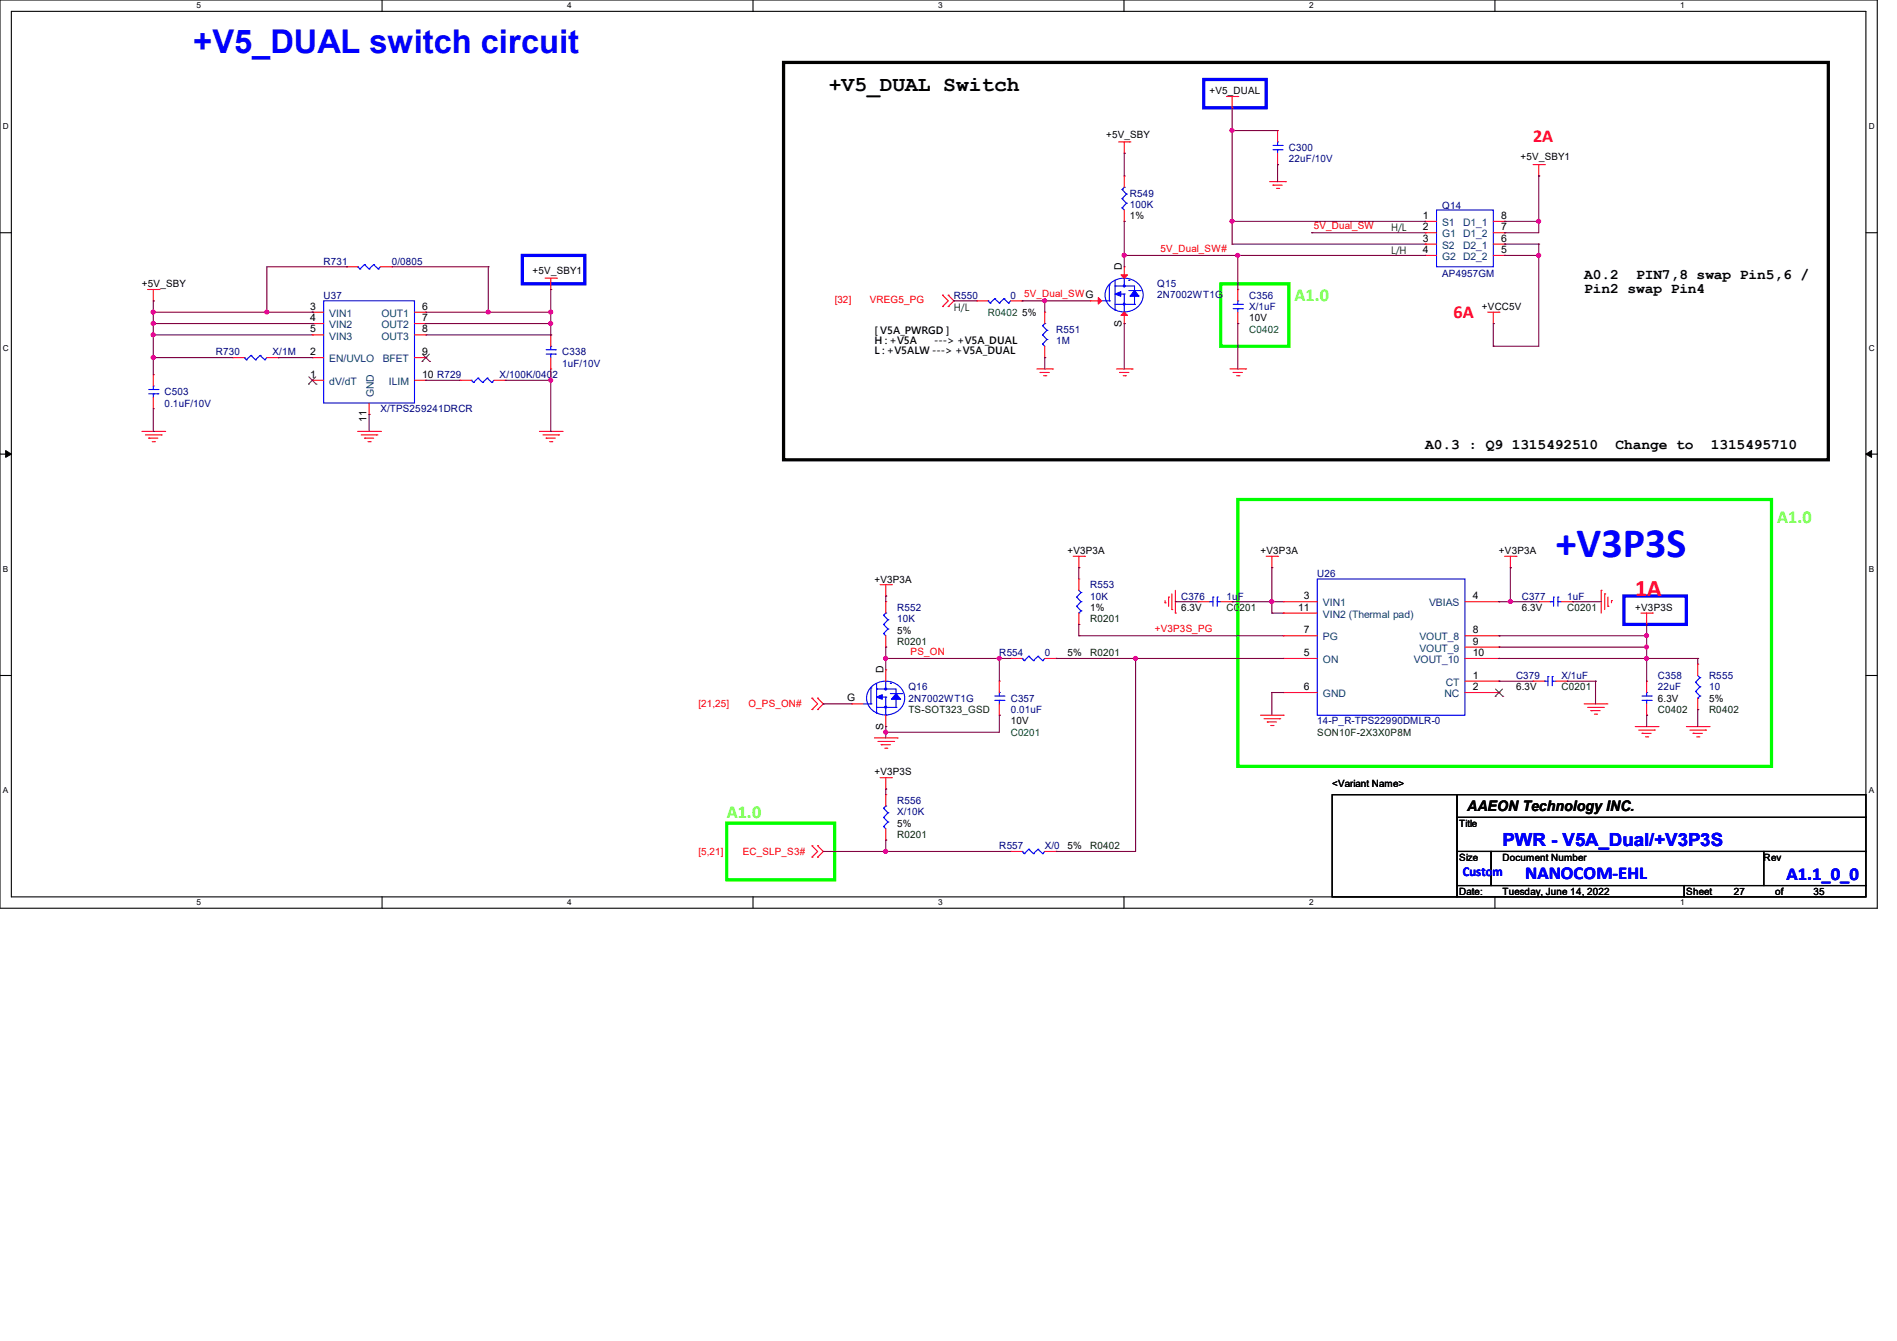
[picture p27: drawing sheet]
<svg xmlns="http://www.w3.org/2000/svg" width="297mm" height="210mm" viewBox="0 0 297 210" stroke-linecap="round" stroke-linejoin="round" font-family="sans-serif">
<defs><g id="words">
<text font-size="6.6" fill="#00f" x="243.6" y="87.2">+V3P3S</text>
<text font-size="5.1" fill="#00f" x="30.2" y="8.3">+V5_DUAL switch circuit</text>
<text font-size="3.7" fill="#f00" x="256" y="93.3">1A</text>
<text font-size="3.3" x="129.8" y="14.3">+V5_DUAL Switch</text>
<g font-size="2.8" fill="#f00">
<text x="240" y="22.3">2A</text>
<text x="227.6" y="49.8">6A</text>
</g>
<g font-size="2.8" fill="#80ff00">
<text x="202.7" y="47.2">A1.0</text>
<text x="278.3" y="81.8">A1.0</text>
<text x="113.8" y="128.1">A1.0</text>
</g>
<g font-size="2.8" fill="#00f">
<text x="235.2" y="132.4">PWR - V5A_Dual/+V3P3S</text>
<text x="238.8" y="137.7">NANOCOM-EHL</text>
<text x="279.7" y="137.8">A1.1_0_0</text>
</g>
<g font-size="2.3">
<text x="248" y="43.6">A0.2</text>
<text x="248" y="45.9">Pin2 swap Pin4</text>
<text x="256.2" y="43.6">PIN7,8 swap Pin5,6 /</text>
<text x="223.1" y="70.3">A0.3 : Q9 1315492510</text>
<text x="252.9" y="70.3">Change to</text>
<text x="267.9" y="70.3">1315495710</text>
<text x="229.7" y="127.1">AAEON Technology INC.</text>
</g>
<text font-size="2.1" fill="#00f" x="229" y="137.2">Custom</text>
<g font-size="1.6">
<text x="189.4" y="14.8">+V5_DUAL</text>
<text x="173.2" y="21.5">+5V_SBY</text>
<text x="238.1" y="25.1">+5V_SBY1</text>
<text x="176.9" y="34.3">1%</text>
<text x="222.8" y="34.3">1</text>
<text x="235" y="34.3">8</text>
<text x="222.8" y="36.1">2</text>
<text x="222.8" y="37.8">3</text>
<text x="222.8" y="39.6">4</text>
<text x="235" y="36.1">7</text>
<text x="235" y="37.8">6</text>
<text x="235" y="39.6">5</text>
<text x="22.2" y="45">+5V_SBY</text>
<text x="83.4" y="42.9">+5V_SBY1</text>
<text x="175.6" y="42.3" transform="rotate(-90 175.6 42.3)">D</text>
<text x="48.6" y="48.5">3</text>
<text x="48.6" y="50.3">4</text>
<text x="48.6" y="52.1">5</text>
<text x="66.1" y="48.5">6</text>
<text x="66.1" y="50.3">7</text>
<text x="66.1" y="52.1">8</text>
<text x="136.9" y="52.2">[ V5A_PWRGD ]</text>
<text x="136.9" y="53.8">H : +V5A</text>
<text x="146.3" y="53.8">---&gt; +V5A_DUAL</text>
<text x="160" y="49.4">5%</text>
<text x="175.6" y="51.2" transform="rotate(-90 175.6 51.2)">S</text>
<text x="195.6" y="50.3">10V</text>
<text x="232" y="48.6">+VCC5V</text>
<text x="48.6" y="59.2">1</text>
<text x="48.6" y="55.6">2</text>
<text x="66.1" y="55.6">9</text>
<text x="66.1" y="59.2">10 R729</text>
<text x="136.9" y="55.4">L : +V5ALW ---&gt; +V5A_DUAL</text>
<text x="57.4" y="66.1" transform="rotate(-90 57.4 66.1)">11</text>
<text x="167.1" y="86.8">+V3P3A</text>
<text x="197.4" y="86.8">+V3P3A</text>
<text x="234.7" y="86.8">+V3P3A</text>
<text x="136.9" y="91.2">+V3P3A</text>
<text x="170.7" y="95.7">1%</text>
<text x="184.9" y="95.7">6.3V</text>
<text x="203.2" y="95.6">11</text>
<text x="204.1" y="93.9">3</text>
<text x="230.6" y="93.9">4</text>
<text x="238.3" y="95.7">6.3V</text>
<text x="256" y="95.7">+V3P3S</text>
<text x="140.5" y="99.2">5%</text>
<text x="204.1" y="99.2">7</text>
<text x="230.6" y="99.2">8</text>
<text x="230.6" y="101">9</text>
<text x="138.3" y="105.5" transform="rotate(-90 138.3 105.5)">D</text>
<text x="167.1" y="102.8">5%</text>
<text x="204.1" y="102.7">5</text>
<text x="230.6" y="106.3">1</text>
<text x="230.6" y="102.7">10</text>
<text x="132.6" y="109.9">G</text>
<text x="158.2" y="113.5">10V</text>
<text x="204.1" y="108.1">6</text>
<text x="230.6" y="108.1">2</text>
<text x="237.4" y="108.1">6.3V</text>
<text x="259.6" y="109.9">6.3V</text>
<text x="267.6" y="109.9">5%</text>
<text x="138.3" y="114.3" transform="rotate(-90 138.3 114.3)">S</text>
<text x="136.9" y="121.5">+V3P3S</text>
<text x="208.6" y="123.2">&lt;Variant Name&gt;</text>
<text x="140.5" y="129.5">5%</text>
<text x="228.5" y="129.5">Title</text>
<text x="167.1" y="133">5%</text>
<text x="228.5" y="134.8">Size</text>
<text x="235.2" y="134.8">Document Number</text>
<text x="276.1" y="134.8">Rev</text>
<text x="228.5" y="140.1">Date:</text>
<text x="235.2" y="140.1">Tuesday, June 14, 2022</text>
<text x="264" y="140.1">Sheet</text>
<text x="271.5" y="140.1">27</text>
<text x="277.9" y="140.1">of</text>
<text x="283.9" y="140.1">35</text>
</g>
<g font-size="1.6" fill="#000080">
<text x="201.8" y="23.7">C300</text>
<text x="201.8" y="25.4">22uF/10V</text>
<text x="176.9" y="30.8">R549</text>
<text x="176.9" y="32.6">100K</text>
<text x="225.8" y="32.7">Q14</text>
<text x="50.7" y="41.4">R731</text>
<text x="61.3" y="41.4">0/0805</text>
<text x="50.7" y="46.8">U37</text>
<text x="149.4" y="46.8">R550</text>
<text x="158.2" y="46.8">0</text>
<text x="181.2" y="45">Q15</text>
<text x="181.2" y="46.6">2N7002WT1G</text>
<text x="195.6" y="46.8">C356</text>
<text x="225.8" y="43.4">AP4957GM</text>
<text x="165.4" y="52.1">R551</text>
<text x="165.4" y="53.9">1M</text>
<text x="195.6" y="48.6">X/1uF</text>
<text x="33.8" y="55.7">R730</text>
<text x="42.7" y="55.7">X/1M</text>
<text x="78.2" y="59.2">X/100K/0402</text>
<text x="88" y="55.7">C338</text>
<text x="88" y="57.4">1uF/10V</text>
<text x="25.8" y="61.9">C503</text>
<text x="25.8" y="63.7">0.1uF/10V</text>
<text x="59.6" y="64.6">X/TPS259241DRCR</text>
<text x="140.5" y="95.7">R552</text>
<text x="170.7" y="92.1">R553</text>
<text x="170.7" y="93.9">10K</text>
<text x="184.9" y="93.9">C376</text>
<text x="192" y="93.9">1uF</text>
<text x="206.2" y="90.3">U26</text>
<text x="238.3" y="93.9">C377</text>
<text x="245.4" y="93.9">1uF</text>
<text x="140.5" y="97.4">10K</text>
<text x="156.5" y="102.8">R554</text>
<text x="163.6" y="102.8">0</text>
<text x="237.4" y="106.3">C379</text>
<text x="244.5" y="106.3">X/1uF</text>
<text x="259.6" y="106.3">C358</text>
<text x="267.6" y="106.3">R555</text>
<text x="142.2" y="108.1">Q16</text>
<text x="142.2" y="109.9">2N7002WT1G</text>
<text x="158.2" y="109.9">C357</text>
<text x="158.2" y="111.7">0.01uF</text>
<text x="206.2" y="113.5">14-P_R-TPS22990DMLR-0</text>
<text x="259.6" y="108.1">22uF</text>
<text x="267.6" y="108.1">10</text>
<text x="140.5" y="125.9">R556</text>
<text x="140.5" y="127.7">X/10K</text>
<text x="156.5" y="133">R557</text>
<text x="163.6" y="133">X/0</text>
</g>
<g font-size="1.6" fill="#f00">
<text x="205.7" y="35.9">5V_Dual_SW</text>
<text x="181.7" y="39.5">5V_Dual_SW#</text>
<text x="130.7" y="47.5">[32]</text>
<text x="136.2" y="47.5">VREG5_PG</text>
<text x="160.4" y="46.6">5V_Dual_SWG</text>
<text x="180.8" y="99">+V3P3S_PG</text>
<text x="142.6" y="102.6">PS_ON</text>
<text x="109.3" y="110.8">[21,25]</text>
<text x="117.2" y="110.8">O_PS_ON#</text>
<text x="109.3" y="133.9">[5,21]</text>
<text x="116.3" y="133.9">EC_SLP_S3#</text>
</g>
<g font-size="1.6" fill="#004080">
<text x="225.8" y="35.4">S1</text>
<text x="229.1" y="35.4">D1_1</text>
<text x="225.8" y="37.2">G1 D1_2</text>
<text x="225.8" y="38.9">S2</text>
<text x="225.8" y="40.7">G2 D2_2</text>
<text x="229.1" y="38.9">D2_1</text>
<text x="51.6" y="49.6">VIN1</text>
<text x="51.6" y="51.4">VIN2</text>
<text x="51.6" y="53.2">VIN3</text>
<text x="59.7" y="49.6">OUT1</text>
<text x="59.7" y="51.4">OUT2</text>
<text x="59.7" y="53.2">OUT3</text>
<text x="51.6" y="56.7">EN/UVLO</text>
<text x="59.9" y="56.7">BFET</text>
<text x="51.6" y="60.3">dV/dT</text>
<text x="58.5" y="62.2" transform="rotate(-90 58.5 62.2)">GND</text>
<text x="60.9" y="60.3">ILIM</text>
<text x="207.1" y="95">VIN1</text>
<text x="223.8" y="95">VBIAS</text>
<text x="207.1" y="100.3">PG</text>
<text x="207.1" y="96.7">VIN2 (Thermal pad)</text>
<text x="222.2" y="100.3">VOUT_8</text>
<text x="207.1" y="103.8">ON</text>
<text x="221.4" y="103.8">VOUT_10</text>
<text x="222.2" y="102.1">VOUT_9</text>
<text x="226.4" y="107.4">CT</text>
<text x="207.1" y="109.2">GND</text>
<text x="226.2" y="109.2">NC</text>
</g>
<g font-size="1.6" fill="#004000">
<text x="217.8" y="39.8">L/H</text>
<text x="217.8" y="36.2">H/L</text>
<text x="149.4" y="48.7">H/L</text>
<text x="192" y="95.7">C0201</text>
<text x="245.4" y="95.7">C0201</text>
<text x="140.5" y="101">R0201</text>
<text x="170.7" y="97.4">R0201</text>
<text x="170.7" y="102.8">R0201</text>
<text x="142.2" y="111.7">TS-SOT323_GSD</text>
<text x="244.5" y="108.1">C0201</text>
<text x="259.6" y="111.7">C0402</text>
<text x="267.6" y="111.7">R0402</text>
<text x="206.2" y="115.2">SON10F-2X3X0P8M</text>
<text x="140.5" y="131.2">R0201</text>
<text x="170.7" y="133">R0402</text>
</g>
<g font-size="1.6" fill="#008000">
<text x="154.7" y="49.4">R0402</text>
<text x="195.6" y="52.1">C0402</text>
<text x="158.2" y="115.2">C0201</text>
</g>
<g font-size="1.3">
<text x="30.8" y="1.3">5</text>
<text x="88.8" y="1.3">4</text>
<text x="146.9" y="1.3">3</text>
<text x="205" y="1.3">2</text>
<text x="263.1" y="1.3">1</text>
<text x=".5" y="20.2">D</text>
<text x="292.6" y="20.2">D</text>
<text x=".5" y="54.9">C</text>
<text x="292.6" y="54.9">C</text>
<text x=".5" y="89.6">B</text>
<text x="292.6" y="89.6">B</text>
<text x=".5" y="124.2">A</text>
<text x="292.6" y="124.2">A</text>
<text x="30.8" y="141.8">5</text>
<text x="88.8" y="141.8">4</text>
<text x="146.9" y="141.8">3</text>
<text x="205" y="141.8">2</text>
<text x="263.1" y="141.8">1</text>
</g>
</g></defs>
<path d="M0 0h293.9v142.2h-293.9zM1.8 1.8h290.3v138.7h-290.3z" fill="none" stroke="#000" stroke-width=".17"/>
<g fill="#fff">
<path d="M30.8 .2h.7v1.4h-.7z"/>
<path d="M30.8 140.6h.7v1.4h-.7z"/>
</g>
<path d="M59.8 0v1.8M59.8 140.5v1.7" fill="none" stroke="#000" stroke-width=".17"/>
<g fill="#fff">
<path d="M88.8 .2h.7v1.4h-.7z"/>
<path d="M88.8 140.6h.7v1.4h-.7z"/>
</g>
<path d="M117.9 0v1.8M117.9 140.5v1.7" fill="none" stroke="#000" stroke-width=".17"/>
<g fill="#fff">
<path d="M146.9 .2h.7v1.4h-.7z"/>
<path d="M146.9 140.6h.7v1.4h-.7z"/>
</g>
<path d="M176 0v1.8M176 140.5v1.7" fill="none" stroke="#000" stroke-width=".17"/>
<g fill="#fff">
<path d="M205 .2h.7v1.4h-.7z"/>
<path d="M205 140.6h.7v1.4h-.7z"/>
</g>
<path d="M234.1 0v1.8M234.1 140.5v1.7" fill="none" stroke="#000" stroke-width=".17"/>
<g fill="#fff">
<path d="M263.1 .2h.6v1.4h-.6z"/>
<path d="M263.1 140.6h.6v1.4h-.6z"/>
<path d="M.5 19.1h.9v1.4h-.9z"/>
<path d="M292.6 19.1h.9v1.4h-.9z"/>
<path d="M.5 53.8h.9v1.4h-.9z"/>
<path d="M292.6 53.8h.9v1.4h-.9z"/>
</g>
<path d="M0 36.4h1.8M292.1 36.4h1.8" fill="none" stroke="#000" stroke-width=".17"/>
<g fill="#fff">
<path d="M.5 88.4h.8v1.4h-.8z"/>
<path d="M292.6 88.4h.8v1.4h-.8z"/>
</g>
<path d="M0 71.1h1.8M292.1 71.1h1.8" fill="none" stroke="#000" stroke-width=".17"/>
<path d="M.9 70.6l.9 .5-.9 .5zM292.1 71.1l.9-.5v1z" fill="#000" stroke="#000" stroke-width=".16"/>
<g fill="#fff">
<path d="M.5 123.1h.8v1.4h-.8z"/>
<path d="M292.6 123.1h.8v1.4h-.8z"/>
</g>
<path d="M0 105.8h1.8M292.1 105.8h1.8M208.6 124.5h19.5v16h-19.5zM228.1 124.5h64v3.5h-64zM228.1 128h64v5.3h-64zM228.1 133.3h5.4v5.4h-5.4zM228.1 138.7h35.6v1.8h-35.6zM233.5 133.3h42.6v5.4h-42.6zM263.7 138.7h28.4v1.8h-28.4zM276.1 133.3h16v5.4h-16z" fill="none" stroke="#000" stroke-width=".17"/>
<path d="M122.7 9.8h163.6v62.2h-163.6z" fill="none" stroke="#000" stroke-width=".51"/>
<path d="M188.5 12.4h9.7v4.5h-9.7zM81.8 40h9.8v4.4h-9.8zM254.3 93.3h9.7v4.5h-9.7z" fill="none" stroke="#00f" stroke-width=".51"/>
<path d="M191.1 44.4h10.7v9.8h-10.7zM193.8 78.2h83.6v41.8h-83.6zM113.8 128.9h16.9v8.9h-16.9z" fill="none" stroke="#0f0" stroke-width=".51"/>
<g fill="none" stroke="#f00" stroke-width=".17">
<path d="M192 15.1h1.8M192.9 16.9h.1M192.9 15.1v1.8M193.8 15.1h.1M175.1 22.2h1.8M176 24h.1M176 34.7h.1M176 27.6h.1M176 22.2v1.8M176 27.6v1.7M176 32.9v1.8M176.9 22.2h.1"/>
<path d="M198.8 28.4h2.5M199.3 29h.1M199.3 29h1.4M199.9 29.5h.3M200 25.8h.1M200 20.4h.1M200 20.4v1.8M200 24v1.8M200.2 29.5h.1M201.3 28.4h.1M223.1 34.7h.1M223.1 36.4h.1"/>
<path d="M223.1 38.2h.1M223.1 34.7h1.8M223.1 36.4h1.8M223.1 38.2h1.8M233.8 34.7h1.8M233.8 36.4h1.8M233.8 38.2h1.8M235.6 34.7h.1M235.6 36.4h.1M235.6 38.2h.1M240 25.8h1.8M240.9 27.6h.1"/>
<path d="M240.9 25.8v1.8M241.8 25.8h.1M23.1 45.3h1.8M24 47.1h.1M24 58.7h.1M24 45.3v1.8M24 58.7v1.8M24.9 45.3h.1M36.4 56h.1M36.4 56h1.8M41.8 56h1.8M43.6 56h.1"/>
<path d="M48.9 59.6h.1M48.9 56h.1M48.9 48.9h.1M48.9 50.7h.1M48.9 52.5h.1M48.9 48.9h1.8M48.9 56h1.8M48.9 59.6h1.8M48.9 50.7h1.8M48.9 52.5h1.8M54.2 41.8h.1M54.2 41.8h1.8"/>
<path d="M59.6 41.8h1.7M61.3 41.8h.1M64.9 48.9h1.8M64.9 56h1.8M64.9 59.6h1.8M64.9 50.7h1.8M64.9 52.5h1.8M66.7 48.9h.1M66.7 50.7h.1M66.7 52.5h.1M66.7 56h.1M66.7 59.6h.1"/>
<path d="M72 59.6h.1M72 59.6h1.8M77.3 59.6h1.8M79.1 59.6h.1M85.3 43.6h1.8M86.2 45.3h.1M86.2 57.8h.1M86.2 52.5h.1M86.2 43.6v1.7M86.2 52.5v1.7M86.2 56v1.8M87.1 43.6h.1"/>
<path d="M147.6 46.2h.1M147.6 48h.1M147.6 46.2l.9 .9-.9 .9M148.5 48h.1M148.5 46.2h.1M148.5 46.2l.9 .9-.9 .9M152.9 47.1h.1M152.9 47.1h1.8M158.2 47.1h1.8M160 47.1h.1M162.3 57.8h2.5M162.9 58.3h.1"/>
<path d="M162.9 58.3h1.4M163.4 58.8h.3M163.6 56h.1M163.6 48.9h.1M163.6 48.9v1.8M163.6 54.2v1.8M163.7 58.8h.1M164.8 57.8h.1M170.7 47.1h.1M170.7 47.1h1.8M174.8 57.8h2.4M175.3 58.3h.1"/>
<path d="M175.3 58.3h1.4M175.9 58.8h.3M176 41.8h.1M176 50.7h.1M176 41.8v1.8M176 48.9v1.8M176.2 58.8h.1M177.2 57.8h.1M192.6 57.8h2.4M193.1 58.3h.1M193.1 58.3h1.4M193.6 58.8h.4"/>
<path d="M193.8 50.7h.1M193.8 45.3h.1M193.8 45.3v1.8M193.8 48.9v1.8M194 58.8h.1M195 57.8h.1M223.1 40h.1M223.1 40h1.8M232.9 48.9h1.8M233.8 50.7h.1M233.8 48.9v1.8M233.8 40h1.8"/>
<path d="M234.7 48.9h.1M235.6 40h.1M22.2 67.6h3.6M22.8 68.1h2.4M23.3 68.6h.1M23.3 68.6h1.4M23.8 69.2h.4M24 64h.1M24 62.2v1.8M24.2 69.2h.1M25.2 68.1h.1M25.8 67.6h.1"/>
<path d="M56 67.6h3.6M56.6 68.1h2.4M57.1 68.6h.1M57.1 68.6h1.4M57.6 69.2h.4M57.8 64.9h.1M57.8 63.1v1.8M58 69.2h.1M59 68.1h.1M59.6 67.6h.1M84.5 67.6h3.5M85 68.1h2.5"/>
<path d="M85.5 68.6h.1M85.5 68.6h1.5M86.1 69.2h.3M86.4 69.2h.1M87.5 68.1h.1M88 67.6h.1M137.8 91.6h1.8M138.7 93.3h.1M138.7 94.2h.1M138.7 91.6v1.7M138.7 94.2v1.8M138.7 99.6v1.7"/>
<path d="M139.6 91.6h.1M168 87.1h1.8M168.9 88.9h.1M168.9 90.7h.1M168.9 97.8h.1M168.9 87.1v1.8M168.9 90.7v1.8M168.9 96v1.8M169.8 87.1h.1M182.4 94.4h.1M182.4 94.1v.3M183 93.5h.1"/>
<path d="M183 93.5v1.5M183.5 95.5h.1M183.5 93v2.5M184 96h.1M184 92.5v3.5M187.6 94.2h.1M187.6 94.2h1.8M191.1 94.2h1.8M192.9 94.2h.1M198.2 87.1h1.8M199.1 88.9h.1M199.1 87.1v1.8"/>
<path d="M200 87.1h.1M200.9 94.2h.1M200.9 99.6h.1M200.9 96h.1M200.9 96h5.3M200.9 94.2h5.3M200.9 99.6h5.3M229.4 94.2h5.3M229.4 99.6h5.3M234.7 94.2h.1M234.7 99.6h.1M235.6 87.1h1.8"/>
<path d="M236.5 88.9h.1M236.5 87.1v1.8M237.4 87.1h.1M240.9 94.2h.1M240.9 94.2h1.8M244.5 94.2h1.8M246.3 94.2h.1M250.7 92.5h.1M250.7 92.5v3.5M251.2 93h.1M251.2 93v2.5M251.8 95h.1"/>
<path d="M251.8 93.5v1.5M252.3 94.1h.1M252.3 94.1v.3M256.9 96h1.8M257.8 97.8h.1M257.8 96v1.8M258.7 96h.1M127.1 111.1h.1M127.1 109.3h.1M127.1 109.3l.9 .9-.9 .9M128 109.3h.1M128 111.1h.1"/>
<path d="M128 109.3l.9 .9-.9 .9M133.3 110.2h.1M133.3 110.2h1.8M136.9 115.6h3.6M137.5 116.1h2.4M138 116.6h.1M138 116.6h1.4M138.5 117.2h.4M138.7 101.3h.1M138.7 104.9h.1M138.7 113.8h.1M138.7 104.9v1.8"/>
<path d="M138.7 112v1.8M138.9 117.2h.1M139.9 116.1h.1M140.5 115.6h.1M156.5 112h.1M156.5 106.7h.1M156.5 106.7v1.8M156.5 110.2v1.8M158.2 103.1h.1M158.2 103.1h1.8M163.6 103.1h1.8M165.4 103.1h.1"/>
<path d="M197.4 112h3.5M197.9 112.6h2.5M198.4 113.1h.1M198.4 113.1h1.5M199 113.6h.3M199.3 113.6h.1M200.4 112.6h.1M200.9 112h.1M200.9 103.1h.1M200.9 108.5h.1M200.9 103.1h5.3M200.9 108.5h5.3"/>
<path d="M229.4 106.7h5.3M229.4 103.1h5.3M229.4 108.5h5.3M229.4 101.3h5.3M234.7 106.7h.1M234.7 101.3h.1M234.7 103.1h.1M234.7 108.5h.1M240 106.7h.1M240 106.7h1.8M243.6 106.7h1.8M245.4 106.7h.1"/>
<path d="M248 110.2h3.6M248.6 110.8h2.4M249.1 111.3h.1M249.1 111.3h1.4M249.6 111.8h.4M250 111.8h.1M251 110.8h.1M251.6 110.2h.1M256 113.8h3.6M256.6 114.3h2.4M257.1 114.9h.1M257.1 114.9h1.4"/>
<path d="M257.6 115.4h.4M257.8 112h.1M257.8 106.7h.1M257.8 106.7v1.8M257.8 110.2v1.8M258 115.4h.1M259 114.3h.1M259.6 113.8h.1M264 113.8h3.6M264.6 114.3h2.4M265.1 114.9h.1M265.1 114.9h1.4"/>
<path d="M265.6 115.4h.4M265.8 104h.1M265.8 111.1h.1M265.8 104v1.8M265.8 109.3v1.8M266 115.4h.1M267 114.3h.1M267.6 113.8h.1M127.1 134.2h.1M127.1 132.5h.1M127.1 132.5l.9 .8-.9 .9M128 132.5h.1"/>
<path d="M128 134.2h.1M128 132.5l.9 .8-.9 .9M137.8 121.8h1.8M138.7 123.6h.1M138.7 131.6h.1M138.7 124.5h.1M138.7 121.8v1.8M138.7 124.5v1.7M138.7 129.8v1.8M139.6 121.8h.1M158.2 133.3h.1M158.2 133.3h1.8"/>
<path d="M163.6 133.3h1.8M165.4 133.3h.1"/>
</g>
<g fill="none" stroke="#00f" stroke-width=".17">
<path d="M175.7 29.7h.1M175.7 32.6h.1M175.7 31.1h.1M175.7 29.7l.7 .7M175.7 32.6l.3 .3M175.7 31.1l.7 .7M176 29.3h.1M176 29.3l-.3 .4M176.4 31.8h.1M176.4 30.4h.1M176.4 31.8l-.7 .8M176.4 30.4l-.7 .7"/>
<path d="M199.3 22.8h1.4M199.3 23.5h1.4M200 22.2h.1M200 23.5h.1M200 22.2v.6M200 23.5v.5M200.7 22.8h.1M200.7 23.5h.1M224.9 32.9h8.9v8.9h-8.9zM38.2 56h.1M38.2 56l.4 .3M38.6 56.3h.1"/>
<path d="M39.3 55.7h.1M39.3 55.7l-.7 .6M39.3 55.7l.7 .6M40 56.3h.1M40.7 55.7h.1M40.7 55.7l.7 .6M40.7 55.7l-.7 .6M41.4 56.3h.1M41.8 56l-.4 .3M50.7 47.1h14.2v16h-14.2zM56 41.8h.1M56 41.8l.3 .3"/>
<path d="M56.3 42.1h.1M57.1 41.4h.1M57.1 41.4l-.8 .7M57.1 41.4l.7 .7M57.8 42.1h.1M58.5 41.4h.1M58.5 41.4l.7 .7M58.5 41.4l-.7 .7M59.2 42.1h.1M59.6 41.8l-.4 .3M73.8 59.6h.1M73.8 59.6l.3 .3"/>
<path d="M74.1 59.9h.1M74.8 59.2h.1M74.8 59.2l-.7 .7M74.8 59.2l.8 .7M75.6 59.9h.1M76.3 59.2h.1M76.3 59.2l.7 .7M76.3 59.2l-.7 .7M77 59.9h.1M77.3 59.6l-.3 .3M85.5 54.8h1.5M85.5 55.5h1.5"/>
<path d="M86.2 54.2h.1M86.2 55.5h.1M86.2 54.2v.6M86.2 55.5v.5M87 54.8h.1M87 55.5h.1M154.7 47.1h.1M154.7 47.1l.3 .4M155 47.5h.1M155.7 46.8h.1M155.7 46.8l-.7 .7M155.7 46.8l.8 .7"/>
<path d="M156.5 47.5h.1M157.2 46.8h.1M157.2 46.8l.7 .7M157.2 46.8l-.7 .7M157.9 47.5h.1M158.2 47.1l-.3 .4M163.2 51h.1M163.2 53.9h.1M163.2 52.5h.1M163.2 51l.7 .7M163.2 53.9l.4 .3M163.2 52.5l.7 .7"/>
<path d="M163.6 50.7h.1M163.6 50.7l-.4 .3M163.9 53.2h.1M163.9 51.7h.1M163.9 53.2l-.7 .7M163.9 51.7l-.7 .8M172.5 47.1h1.2M173.7 44.6a3.1 3.1 0 0 1 5.2 1 2.9 2.9 0 0 1-1.2 2.8 2.9 2.9 0 0 1-3 .2 2.5 2.5 0 0 1-1-4zM173.7 47.1h.1M173.7 44.6h.1M173.7 44.6v2.5M174.6 48.6h.1"/>
<path d="M174.6 44.8h.1M174.6 47.7h3M174.6 43.9v4.7M174.6 44.8h3v.9M175.5 46.1h.5M176 44.8h.1M176 46.1h.1M176 48.9h.1M176 43.6v1.2M176 46.1v2.8M176.7 43.9h.1M176.7 45.5h1.8"/>
<path d="M177.6 47.7h.1M177.6 45.7h.1M177.6 46.4h.1M177.6 46.4v1.3M178.5 45.5h.1M193.1 47.7h1.4M193.1 48.3h1.4M193.8 47.1h.1M193.8 48.3h.1M193.8 47.1v.6M193.8 48.3v.6M194.5 47.7h.1"/>
<path d="M194.5 48.3h.1M23.3 61h1.4M23.3 61.7h1.4M24 60.5h.1M24 61.7h.1M24 60.5v.5M24 61.7v.5M24.7 61h.1M24.7 61.7h.1M138.3 96.4h.1M138.3 99.2h.1M138.3 97.8h.1"/>
<path d="M138.3 96.4l.7 .7M138.3 99.2l.4 .4M138.3 97.8l.7 .7M138.7 96h.1M138.7 96l-.4 .4M139 98.5h.1M139 97.1h.1M139 98.5l-.7 .7M139 97.1l-.7 .7M168.6 93.5h.1M168.6 95h.1M168.6 95l.6 .7"/>
<path d="M168.6 93.5l.6 .7M168.9 96h.1M168.9 92.5l.3 .3M169.2 95.7h.1M169.2 92.8h.1M169.2 94.2h.1M169.2 95.7l-.3 .3M169.2 92.8l-.6 .7M169.2 94.2l-.6 .8M189.4 94.2h.1M189.4 94.2h.5M189.9 93.5h.1"/>
<path d="M189.9 93.5v1.5M190.6 93.5h.1M190.6 94.2h.1M190.6 94.2h.5M190.6 93.5v1.5M206.2 90.7h23.2v21.3h-23.2zM242.7 94.2h.1M242.7 94.2h.5M243.2 93.5h.1M243.2 93.5v1.5M243.9 93.5h.1M243.9 94.2h.1"/>
<path d="M243.9 94.2h.6M243.9 93.5v1.5M135.1 110.2h1.3M136.3 107.7a3.1 3.1 0 0 1 5.3 1 2.9 2.9 0 0 1-1.2 2.8 2.9 2.9 0 0 1-3 .2 2.5 2.5 0 0 1-1.1-4zM136.4 110.2h.1M136.4 107.7h.1M136.4 107.7v2.5M137.2 111.7h.1M137.2 107.9h.1M137.2 107v4.7M137.2 107.9h3.1v.9M137.2 110.8h3.1"/>
<path d="M138.1 109.2h.6M138.7 107.9h.1M138.7 109.2h.1M138.7 112h.1M138.7 106.7v1.2M138.7 109.2v2.8M139.4 107h.1M139.4 108.6h1.8M140.3 110.8h.1M140.3 108.8h.1M140.3 109.5h.1M140.3 109.5v1.3"/>
<path d="M141.2 108.6h.1M155.7 109h1.5M155.7 109.7h1.5M156.5 108.5h.1M156.5 109.7h.1M156.5 108.5v.5M156.5 109.7v.5M157.2 109h.1M157.2 109.7h.1M160 103.1h.1M160 103.1l.4 .4M160.4 103.5h.1"/>
<path d="M161.1 102.8h.1M161.1 102.8l-.7 .7M161.1 102.8l.7 .7M161.8 103.5h.1M162.5 102.8h.1M162.5 102.8l.7 .7M162.5 102.8l-.7 .7M163.2 103.5h.1M163.6 103.1l-.4 .4M241.8 106.7h.1M241.8 106.7h.6M242.4 106h.1"/>
<path d="M242.4 106v1.4M243 106h.1M243 106.7h.1M243 106.7h.6M243 106v1.4M257.1 109h1.4M257.1 109.7h1.4M257.8 108.5h.1M257.8 109.7h.1M257.8 108.5v.5M257.8 109.7v.5M258.5 109h.1"/>
<path d="M258.5 109.7h.1M265.5 106.8h.1M265.5 108.3h.1M265.5 108.3l.6 .7M265.5 106.8l.6 .8M265.8 109.3h.1M265.8 105.8l.3 .3M266.1 109h.1M266.1 106.1h.1M266.1 107.6h.1M266.1 109l-.3 .3M266.1 106.1l-.6 .7"/>
<path d="M266.1 107.6l-.6 .7M138.3 126.6h.1M138.3 129.5h.1M138.3 128h.1M138.3 126.6l.7 .7M138.3 129.5l.4 .3M138.3 128l.7 .7M138.7 126.2h.1M138.7 126.2l-.4 .4M139 128.7h.1M139 127.3h.1M139 128.7l-.7 .8"/>
<path d="M139 127.3l-.7 .7M160 133.3h.1M160 133.3l.4 .4M160.4 133.7h.1M161.1 133h.1M161.1 133l-.7 .7M161.1 133l.7 .7M161.8 133.7h.1M162.5 133h.1M162.5 133l.7 .7M162.5 133l-.7 .7M163.2 133.7h.1"/>
<path d="M163.6 133.3l-.4 .4"/>
</g>
<path d="M48.3 59l1.2 1.2M49.4 59l-1.1 1.2M66.1 56.6h.1M66.1 55.5l1.2 1.1M67.2 55.5l-1.1 1.1M67.3 56.6h.1M48.3 60.2h.1M49.5 60.2h.1M234.1 109.1h.1M234.1 107.9l1.2 1.2M235.2 107.9l-1.1 1.2M235.3 109.1h.1" fill="none" stroke="#804000" stroke-width=".16"/>
<g fill="#00f" stroke="#00f" stroke-width=".17">
<path d="M140.3 108.6l.7 .9h-1.4z"/>
<path d="M177.6 45.5l.8 .9h-1.5z"/>
<path d="M137.2 109.2l.9-.4v.7z" fill-rule="evenodd"/>
<path d="M174.6 46.1l.9-.4v.7z" fill-rule="evenodd"/>
<circle cx="138.7" cy="107.9" r=".16"/>
<circle cx="138.7" cy="110.7" r=".16"/>
<circle cx="176" cy="44.8" r=".16"/>
<circle cx="176" cy="47.6" r=".16"/>
</g>
<g fill="#f00" stroke="#f00" stroke-width=".17">
<path d="M172 46.6l.5 .5-.5 .5z"/>
<path d="M175.5 43.1h1l-.5 .5z"/>
<path d="M175.5 49.4l.5-.5 .5 .5z"/>
</g>
<g fill="none" stroke="#800040" stroke-width=".17">
<path d="M192.9 16.9v21.3M176 34.7h.1M176 24h.1M176 24v3.6M176 34.7v7.1M192.9 34.7h.1M192.9 38.2h.1M192.9 20.4h.1M192.9 34.7h30.2M192.9 38.2h30.2M192.9 20.4h7.1M200 25.8h.1"/>
<path d="M200 25.8v2.6M205.4 36.4h.1M205.4 36.4h17.7M235.6 34.7h.1M235.6 36.4h.1M235.6 38.2h.1M235.6 34.7h5.3M235.6 38.2h5.3M240.9 34.7h.1M240.9 27.6h.1M240.9 38.2h.1M240.9 27.6v8.8h-5.3"/>
<path d="M240.9 38.2v16h-7.1M24 47.1h.1M24 50.7h.1M24 52.5h.1M24 56h.1M24 48.9h24.9M24 47.1v11.6M24 50.7h24.9M24 52.5h24.9M24 56h12.4M41.8 48.9h.1M43.6 56h.1"/>
<path d="M43.6 56h5.3M48.9 50.7h.1M48.9 48.9h.1M54.2 41.8h.1M54.2 41.8h-12.4v7.1M61.3 41.8h15.2M66.7 59.6h.1M66.7 48.9h19.5M66.7 50.7h19.5M66.7 52.5h19.5M66.7 59.6h5.3M76.5 48.9h.1"/>
<path d="M76.5 41.8h.1M76.5 41.8v7.1M79.1 59.6h7.1M86.2 45.3h.1M86.2 50.7h.1M86.2 48.9h.1M86.2 52.5h.1M86.2 59.6h.1M86.2 45.3v7.2M86.2 57.8v9.8M149.4 47.1h.1M149.4 47.1h3.5"/>
<path d="M160 47.1h.1M160 47.1h10.7M163.6 56h.1M163.6 47.1h.1M163.6 47.1v1.8M163.6 56v1.8M176 40h.1M176 50.7h.1M176 40h47.1M176 50.7v7.1M193.8 40h.1M193.8 50.7h.1"/>
<path d="M193.8 40v5.3M193.8 50.7v7.1M233.8 50.7h.1M233.8 54.2h.1M233.8 50.7v3.5M235.6 40h.1M235.6 40h5.3M240.9 40h.1M24 67.6h.1M24 64v3.6M57.8 64.9h.1M57.8 64.9v2.7"/>
<path d="M86.2 67.6h.1M138.7 93.3h.1M138.7 93.3v.9M168.9 88.9h.1M168.9 97.8h.1M168.9 99.6h.1M168.9 88.9v1.8M168.9 97.8v1.8M168.9 99.6h32M184 94.2h.1M184 94.2h3.6M192.9 94.2h.1"/>
<path d="M192.9 94.2h8M199.1 94.2h.1M199.1 88.9h.1M199.1 96h.1M199.1 88.9v7.1M199.1 96h1.8M234.7 94.2h.1M234.7 99.6h.1M234.7 94.2h6.2M234.7 99.6h23.1M236.5 88.9h.1M236.5 94.2h.1"/>
<path d="M236.5 88.9v5.3M246.3 94.2h.1M246.3 94.2h4.4M257.8 99.6h.1M257.8 97.8h.1M257.8 97.8v8.9M128.9 110.2h.1M128.9 110.2h4.4M138.7 114.7h.1M138.7 103.1h.1M138.7 113.8h.1M138.7 101.3h.1"/>
<path d="M138.7 103.1h19.5M138.7 101.3v3.6M138.7 113.8v1.8M156.5 103.1h.1M156.5 112h.1M156.5 103.1v3.6M156.5 112v2.7h-17.8M165.4 103.1h.1M165.4 103.1h35.5M177.8 103.1h.1M177.8 103.1v30.2h-12.4M199.1 108.5h.1"/>
<path d="M199.1 108.5v3.5M199.1 108.5h1.8M234.7 106.7h.1M234.7 101.3h.1M234.7 103.1h.1M234.7 103.1h31.1M234.7 106.7h5.3M234.7 101.3h23.1M245.4 106.7h.1M245.4 106.7h4.4M249.8 106.7h.1M249.8 106.7v3.5"/>
<path d="M257.8 101.3h.1M257.8 103.1h.1M257.8 112h.1M257.8 112v1.8M265.8 103.1h.1M265.8 111.1h.1M265.8 103.1v.9M265.8 111.1v2.7M128.9 133.3h.1M128.9 133.3h29.3M138.7 123.6h.1M138.7 131.6h.1"/>
<path d="M138.7 133.3h.1M138.7 123.6v.9M138.7 131.6v1.7M165.4 133.3h.1"/>
</g>
<g fill="#f0f" stroke="#f0f" stroke-width=".17">
<circle cx="240.9" cy="34.6" r=".31"/>
<circle cx="240.9" cy="40" r=".31"/>
<circle cx="192.9" cy="34.6" r=".31"/>
<circle cx="192.9" cy="20.4" r=".31"/>
<circle cx="176" cy="40" r=".31"/>
<circle cx="193.8" cy="40" r=".31"/>
<circle cx="163.6" cy="47.1" r=".31"/>
<circle cx="138.7" cy="114.7" r=".31"/>
<circle cx="156.5" cy="103.1" r=".31"/>
<circle cx="138.7" cy="103.1" r=".31"/>
<circle cx="138.7" cy="133.3" r=".31"/>
<circle cx="177.8" cy="103.1" r=".31"/>
<circle cx="24" cy="48.9" r=".31"/>
<circle cx="41.8" cy="48.9" r=".31"/>
<circle cx="24" cy="50.7" r=".31"/>
<circle cx="24" cy="52.4" r=".31"/>
<circle cx="76.4" cy="48.9" r=".31"/>
<circle cx="86.2" cy="48.9" r=".31"/>
<circle cx="86.2" cy="50.7" r=".31"/>
<circle cx="86.2" cy="59.5" r=".31"/>
<circle cx="24" cy="56" r=".31"/>
<circle cx="236.5" cy="94.2" r=".31"/>
<circle cx="199.1" cy="94.2" r=".31"/>
<circle cx="257.8" cy="101.3" r=".31"/>
<circle cx="257.8" cy="103.1" r=".31"/>
<circle cx="257.8" cy="99.5" r=".31"/>
</g>
<use href="#words"/>
</svg>
